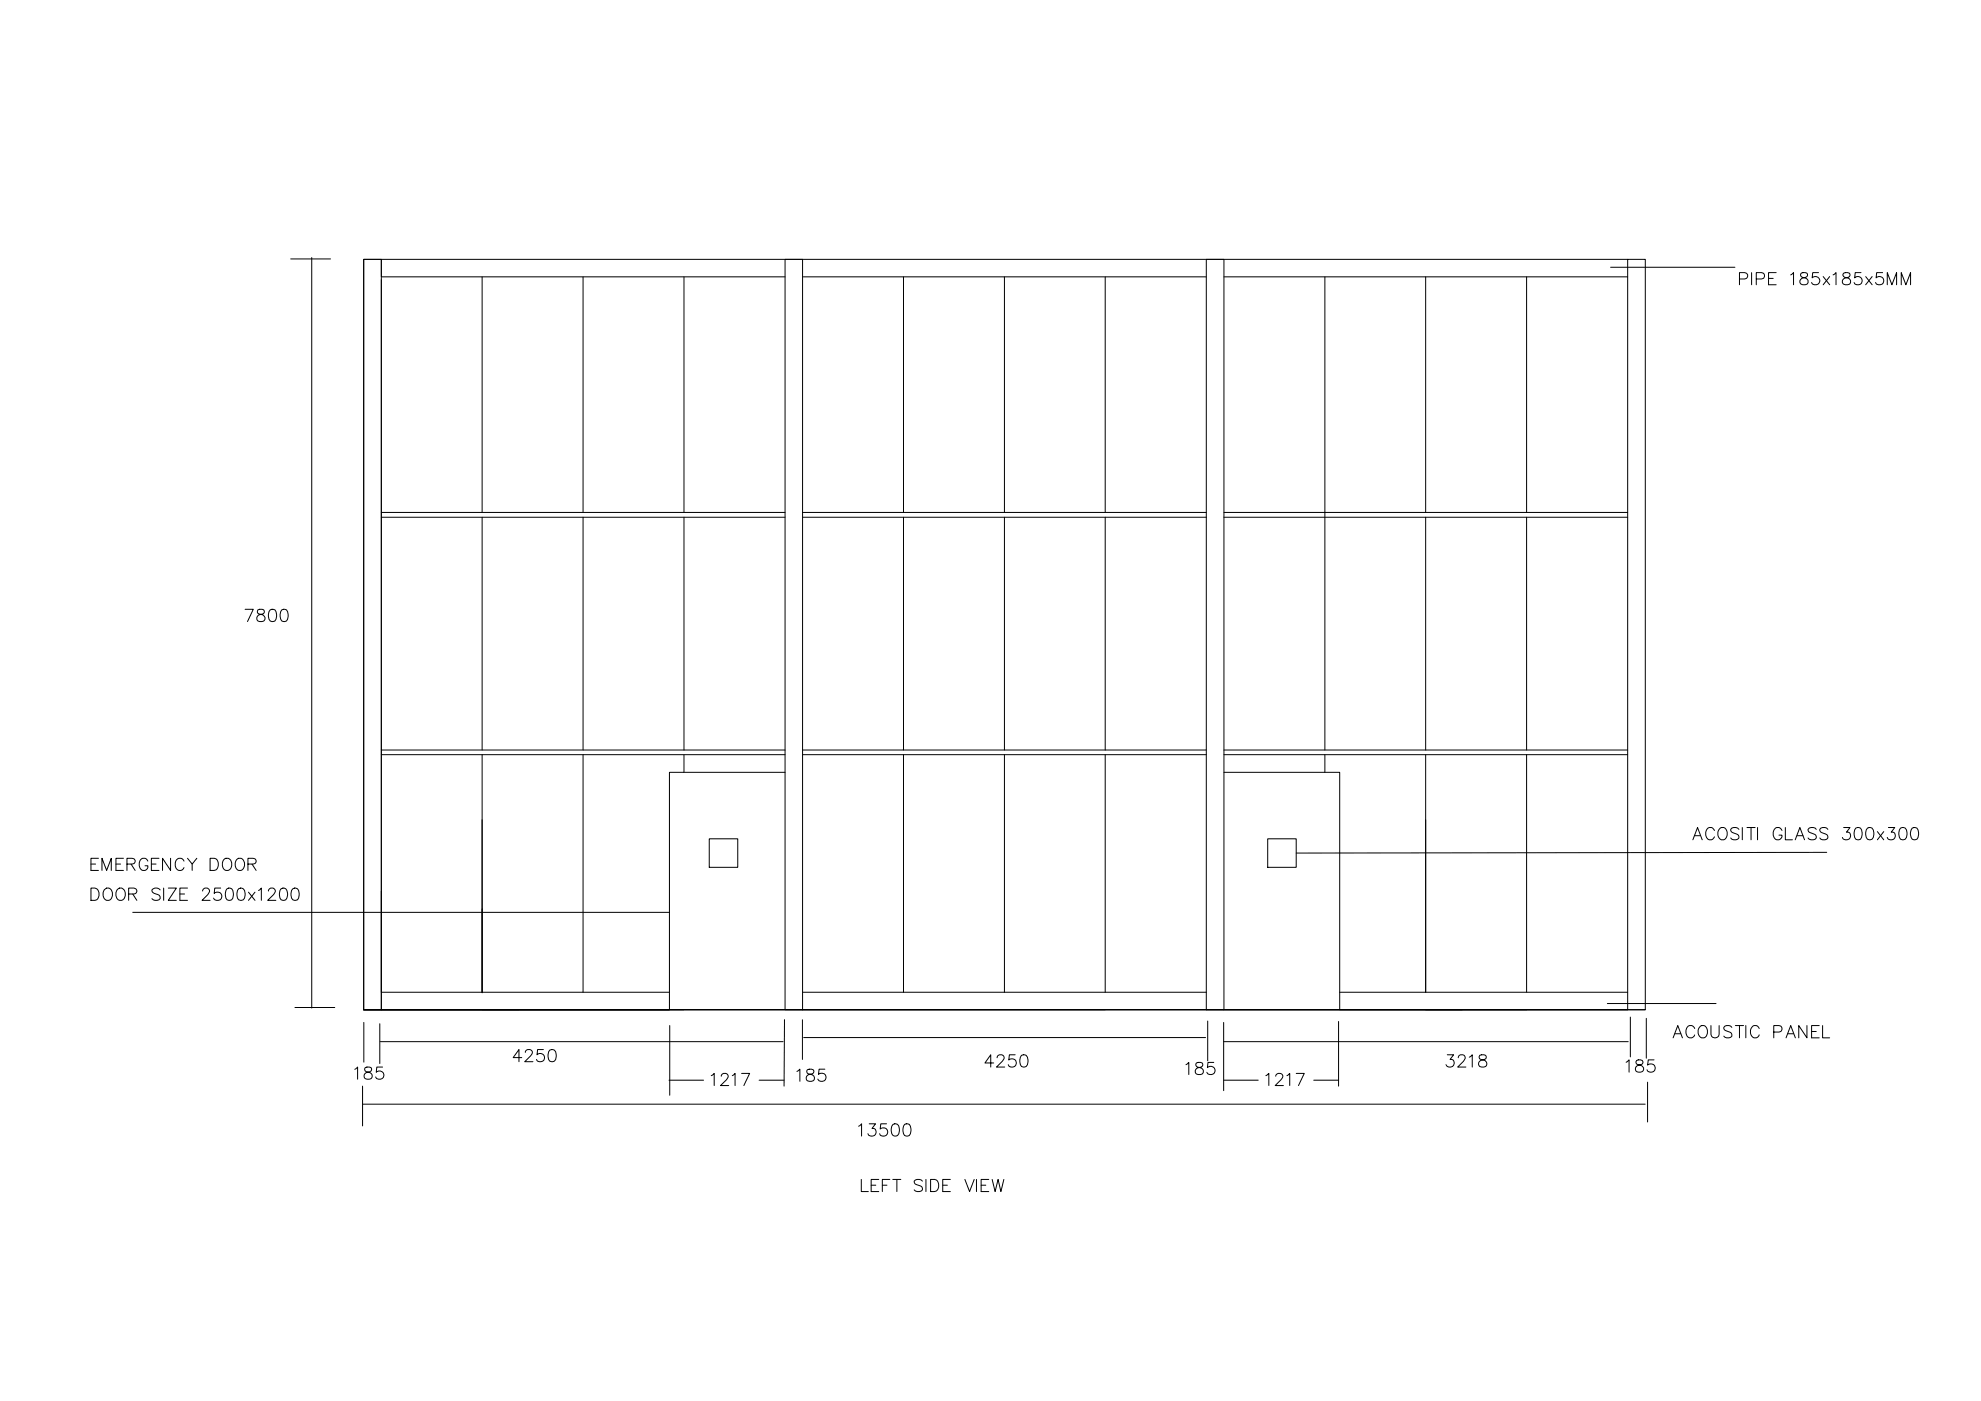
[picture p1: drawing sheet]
<svg xmlns="http://www.w3.org/2000/svg" width="594mm" height="420mm" viewBox="0 0 594 420" stroke-linecap="round" stroke-linejoin="round" font-family="sans-serif">
<!-- layer: 0 -->
<g fill="none" stroke="#000" stroke-width=".3">
<path d="M87.2 77.7h11.9M93.5 77.2v225.1M109.1 77.8h5.3v225h-5.3zM114.4 77.8v5.2h121M235.4 77.8h5.3v225h-5.3zM361.8 77.8h5.2v225h-5.2zM488.1 77.8v225h-379h384.3v-225h-384.3v225M114.4 83.9v213.7v-30.3M144.6 83v70.7M174.9 83v70.7M205.1 83v70.7M240.7 83h121.1"/>
<path d="M270.9 83v70.7M301.2 83v70.7M331.4 83v70.7M367 83h121.1M397.3 83v141.9M427.5 83v70.7M457.8 83v70.7M483 80.2h37.3M114.4 155.1h121M114.4 153.7h121M144.6 155.1v69.8M174.9 155.1v69.8"/>
<path d="M205.1 155.1v69.8M240.7 155.1h121.1M240.7 153.7h121.1M270.9 155.1v69.8M301.2 155.1v69.8M331.4 155.1v69.8M367 155.1h121.1M367 153.7h121.1M427.5 155.1v69.8M457.8 155.1v69.8M114.4 226.3h121M114.4 224.9h121"/>
<path d="M144.6 226.3v71.4M174.9 226.3v71.3M205.1 226.3v5.3M235.4 231.6h-34.6v71.2h-91.7h91.7M240.7 226.3h121.1M240.7 224.9h121.1M270.9 226.3v71.3M301.2 226.3v71.3M331.4 226.3v71.3M367 231.6h34.8v71.2h91.6M367 226.3h121.1M367 224.9h121.1"/>
<path d="M397.3 226.3v5.3M427.5 226.3v71.3M457.8 226.3v71.3M212.7 251.6h8.5v8.5h-8.5zM380.2 251.6h8.5v8.5h-8.5zM547.8 255.6l-159.1 .2M39.8 273.6h161M200.8 297.6h-86.4v5.2M240.7 297.6h121.1M401.8 297.6h86.3M88.4 302.1h12M109.1 306.6v11.9"/>
<path d="M113.9 307v12M114.1 312.4h120.7M114.4 302.8h90.7M144.6 302.8h10.9M200.8 307.6v20.9M235.3 305.8l-.2 19.9M240.6 305.8v11.9M240.7 302.8h90.7M241 311.2h120.5M362.2 306.2v11.9M367 306.6v20.5M367 312.4h121.3"/>
<path d="M367 302.8h90.8M401.4 306.3v19.4M427.5 302.8h10.9M482 301h32.6M488.9 305v12M493.7 305.4v11.9M108.7 325.7v12M108.7 331.1h384.7M200.6 323.9h10.4M227.6 323.9h7.5M367 323.9h10.3M394 323.9h7.4"/>
<path d="M494.1 324.5v12"/>
</g>
<!-- layer: GREY -->
<g fill="none" stroke="#000" stroke-width=".3">
<path d="M521.6 83.7h1.6a.95 .95 0 0 0 .9-1 .95 .95 0 0 0-.9-.9h-1.6v3.6M525.3 81.8v3.6M526.7 83.7l2.1-.2a.97 .97 0 0 0 .3-1.1 .97 .97 0 0 0-.9-.6h-1.5v3.6M530.4 83.5h1.4M532.7 81.8h-2.3v3.6h2.3M537 82.4l.9-.6v3.6M540.1 81.9a.76 .76 0 0 0 .4 1.3 1.48 1.48 0 0 1 1.7 1.5 1.29 1.29 0 0 1-1.4 .7 1.29 1.29 0 0 1-1-1.2 1.76 1.76 0 0 1 1.7-1 .76 .76 0 0 0 .4-1.3l-.5-.1zM545.4 81.8h-1.8l-.2 1.5a1.3 1.3 0 0 1 2 0 1.3 1.3 0 0 1-.2 1.9 1.3 1.3 0 0 1-1.9-.5M546.7 82.9l2 2.5M548.7 82.9l-2 2.5M549.7 82.4l.9-.6v3.6M552.9 81.9a.72 .72 0 0 0 .3 1.3 1.48 1.48 0 0 1 1.8 1.5 1.29 1.29 0 0 1-1.5 .7 1.29 1.29 0 0 1-1-1.2 1.76 1.76 0 0 1 1.8-1 .76 .76 0 0 0 .3-1.3l-.5-.1z"/>
<path d="M558.1 81.8h-1.7l-.2 1.5a1.28 1.28 0 0 1 1.9 0 1.28 1.28 0 0 1-.2 1.9 1.28 1.28 0 0 1-1.9-.5M559.5 82.9l1.9 2.5M561.4 82.9l-1.9 2.5M564.6 81.8h-1.8l-.2 1.5a1.3 1.3 0 0 1 2 0 1.3 1.3 0 0 1-.2 1.9 1.3 1.3 0 0 1-1.9-.5M566 85.4v-3.6l1.4 3.6 1.4-3.6v3.6M570.2 85.4v-3.6l1.4 3.6 1.4-3.6v3.6M73.5 182.7h2.5l-1.8 3.7M77.4 182.9a.75 .75 0 0 0 .3 1.2 1.38 1.38 0 0 1 1.4 .5 1.38 1.38 0 0 1 .2 1.5 1.29 1.29 0 0 1-1.5 .3 1.29 1.29 0 0 1-.8-1.2 1.6 1.6 0 0 1 1.8-1.1 .75 .75 0 0 0 .3-1.2l-.5-.2zM81 182.9a1.18 1.18 0 0 1 1.8 .5 3.1 3.1 0 0 1-.4 2.8 1.22 1.22 0 0 1-1.7-.5 2.96 2.96 0 0 1 .3-2.8zM84.5 182.9a1.17 1.17 0 0 1 1.7 .5 3.1 3.1 0 0 1-.3 2.8 1.17 1.17 0 0 1-1.7-.5 3.1 3.1 0 0 1 .3-2.8zM27.3 259.1h1.4M29.5 257.4h-2.2v3.6h2.2"/>
<path d="M34.8 259.1h1.4M37 257.4h-2.2v3.6h2.2M38.1 259.1l2.1-.1a.86 .86 0 0 0 0-1.4l-2.1-.2v3.6M39.3 259.1l1.2 1.9M44.3 258.2a1.33 1.33 0 0 0-1.5-.8 1.33 1.33 0 0 0-1 1.4 1.58 1.58 0 0 0 .3 1.7 1.58 1.58 0 0 0 1.7 .4l.5-.7v-.6h-.8M45.4 259.1h1.4M47.7 257.4h-2.3v3.6h2.3M51.2 257.4v3.6l-2.5-3.6v3.6M55.2 258.2a1.36 1.36 0 0 0-1.6-.8 1.36 1.36 0 0 0-1.1 1.4 1.6 1.6 0 0 0 .4 1.8 1.6 1.6 0 0 0 1.8 .3l.5-.7M56.2 257.4l1.4 1.7 1.4-1.7M57.6 259.1v1.9M63 257.4h1.2a1.94 1.94 0 0 1 1.3 1.8 1.94 1.94 0 0 1-1.3 1.8h-1.2z"/>
<path d="M67 257.9a1.37 1.37 0 0 1 1.6-.5 1.37 1.37 0 0 1 .9 1.4 1.6 1.6 0 0 1-.4 1.8 1.6 1.6 0 0 1-1.7 .3 2.32 2.32 0 0 1-.4-3zM70.9 257.9a1.37 1.37 0 0 1 1.5-.5 1.37 1.37 0 0 1 .9 1.4 1.61 1.61 0 0 1-.3 1.7 1.61 1.61 0 0 1-1.8 .4 2.32 2.32 0 0 1-.3-3zM74.4 259.1l2.1-.1a.86 .86 0 0 0 0-1.4l-2.1-.2v3.6M75.6 259.1l1.2 1.9M507.7 251.9l1.4-3.7 1.4 3.7M508.2 250.6h1.8M514.2 249.1a1.35 1.35 0 0 0-1.6-.9 1.35 1.35 0 0 0-1.1 1.4 1.61 1.61 0 0 0 .4 1.7 1.61 1.61 0 0 0 1.7 .4l.6-.7M515.9 248.3a1.69 1.69 0 0 1 1.9 .6 1.69 1.69 0 0 1 0 2.1 1.35 1.35 0 0 1-1.5 .9 1.35 1.35 0 0 1-1.1-1.4 2.2 2.2 0 0 1 .7-2.2zM521.5 248.7a1.37 1.37 0 0 0-1.4-.6 1.37 1.37 0 0 0-1.1 1l.7 .6a1.97 1.97 0 0 1 1.8 1.1v.5a1.58 1.58 0 0 1-2.5 0M522.5 248.2v3.7M523.9 248.2h2.4M525.1 248.2v3.7"/>
<path d="M527.1 248.2v3.7M534.4 249.1a1.35 1.35 0 0 0-1.5-.9 1.35 1.35 0 0 0-1.1 1.4 1.61 1.61 0 0 0 .3 1.7 1.61 1.61 0 0 0 1.7 .4l.6-.7v-.5h-.9M535.4 248.2v3.7h2.1M538.4 251.9l1.4-3.7 1.4 3.7M538.9 250.6h1.8M544.7 248.7a1.37 1.37 0 0 0-1.4-.6 1.37 1.37 0 0 0-1.1 1l.4 .5 1.4 .5a.88 .88 0 0 1 .7 .7 .88 .88 0 0 1-.4 .9 1.69 1.69 0 0 1-2.1-.4M548.1 248.7a1.34 1.34 0 0 0-1.3-.6 1.34 1.34 0 0 0-1.1 1l.4 .5 1.4 .5a.89 .89 0 0 1 .6 .7 .89 .89 0 0 1-.3 .9 1.61 1.61 0 0 1-2.1-.4M552.9 248.2h1.9l-1.1 1.4a1.18 1.18 0 0 1 1.3 1.3 1.18 1.18 0 0 1-1.6 1l-.7-.4-.2-.4M556.5 248.3a1.17 1.17 0 0 1 1.8 .6 3.1 3.1 0 0 1-.4 2.8 1.17 1.17 0 0 1-1.7-.6 3.1 3.1 0 0 1 .3-2.8zM560 248.3a1.18 1.18 0 0 1 1.8 .6 2.96 2.96 0 0 1-.4 2.8 1.18 1.18 0 0 1-1.7-.6 2.96 2.96 0 0 1 .3-2.8zM563 249.4l1.9 2.5M564.9 249.4l-1.9 2.5"/>
<path d="M566.3 248.2h1.9l-1 1.4a1.18 1.18 0 0 1 1.2 1.3 1.18 1.18 0 0 1-1.6 1l-.5-.2-.3-.6M569.9 248.3a1.22 1.22 0 0 1 1.8 .6 2.96 2.96 0 0 1-.4 2.8 1.18 1.18 0 0 1-1.7-.6 3.1 3.1 0 0 1 .3-2.8zM573.5 248.3a1.18 1.18 0 0 1 1.7 .6 3.1 3.1 0 0 1-.3 2.8 1.17 1.17 0 0 1-1.8-.6 2.8 2.8 0 0 1 .4-2.8zM27.3 266.3h1.2a1.97 1.97 0 0 1 1.2 1.9 1.97 1.97 0 0 1-1.2 1.8h-1.2zM30.6 261v-3.6l1.4 3.6 1.4-3.6v3.6M31.3 266.9a1.35 1.35 0 0 1 1.5-.5 1.35 1.35 0 0 1 .9 1.3 1.6 1.6 0 0 1-.3 1.8 1.6 1.6 0 0 1-1.8 .3 2.26 2.26 0 0 1-.3-2.9zM35.1 266.9a1.35 1.35 0 0 1 1.6-.5 1.35 1.35 0 0 1 .9 1.3 1.61 1.61 0 0 1-.4 1.8 1.61 1.61 0 0 1-1.8 .3 2.32 2.32 0 0 1-.3-2.9zM38.6 268.1h1.6a.93 .93 0 0 0 .8-1l-.3-.6-.5-.2h-1.6v3.7M39.8 268.1l1.2 1.9M48 266.9a1.37 1.37 0 0 0-1.3-.6 1.37 1.37 0 0 0-1.1 .9 2.4 2.4 0 0 0 2.1 1.2l.3 .6v.5a1.66 1.66 0 0 1-2.4 0M49.1 266.3v3.7M50.5 266.3h2.4l-2.4 3.7h2.4"/>
<path d="M53.9 268.1h1.4M56.2 266.3h-2.3v3.7h2.3M60.8 267.2l.1-.5 .5-.4 1.1 .2a.81 .81 0 0 1 .2 1.2l-2.1 2.3h2.4M66.2 266.3h-1.8l-.2 1.6a1.3 1.3 0 0 1 2 0 1.3 1.3 0 0 1-.2 1.9 1.3 1.3 0 0 1-1.9-.5M68.1 266.5a1.12 1.12 0 0 1 1.7 .6 3.1 3.1 0 0 1-.3 2.7 1.19 1.19 0 0 1-1.8-.5 3.1 3.1 0 0 1 .4-2.8zM71.6 266.5a1.17 1.17 0 0 1 1.7 .6 2.96 2.96 0 0 1-.3 2.7 1.21 1.21 0 0 1-1.8-.5 3.1 3.1 0 0 1 .4-2.8zM74.5 267.6l2 2.4M76.5 267.6l-2 2.4M77.5 267.1l.9-.8v3.7M80.5 267.2l.2-.5 .5-.4 1 .2a.81 .81 0 0 1 .2 1.2l-2.1 2.3h2.4M84.3 266.5a1.12 1.12 0 0 1 1.7 .6 2.8 2.8 0 0 1-.3 2.7 1.21 1.21 0 0 1-1.7-.5 3.1 3.1 0 0 1 .3-2.8zM87.8 266.5a1.13 1.13 0 0 1 1.7 .6 3.1 3.1 0 0 1-.3 2.7 1.24 1.24 0 0 1-1.8-.5 2.96 2.96 0 0 1 .4-2.8z"/>
<path d="M156.5 317.2h-2.6l1.7-2.4v3.6M157.5 315.6l.2-.5a1.16 1.16 0 0 1 2 .3l-.6 1.3-1.7 1.7h2.4M163 314.8h-1.8l-.1 1.5a1.28 1.28 0 0 1 1.9 0 1.28 1.28 0 0 1-.3 1.9 1.28 1.28 0 0 1-1.8-.5M164.9 314.9a1.24 1.24 0 0 1 1.7 .5 2.96 2.96 0 0 1-.3 2.8 1.21 1.21 0 0 1-1.8-.5 3.1 3.1 0 0 1 .4-2.8zM298 318.8h-2.6l1.7-2.5v3.7M299 317.2l.2-.5a1.21 1.21 0 0 1 1.8 0 1.17 1.17 0 0 1-.4 1.6l-1.8 1.7h2.5M304.4 316.3h-1.7l-.2 1.6a1.28 1.28 0 0 1 2 0 1.28 1.28 0 0 1-.3 1.9 1.28 1.28 0 0 1-1.8-.5M306.3 316.5a1.22 1.22 0 0 1 1.8 .5 2.96 2.96 0 0 1-.4 2.8 1.18 1.18 0 0 1-1.7-.5 3.1 3.1 0 0 1 .3-2.8zM355.7 319.3l.8-.7v3.7M358.8 318.8a.76 .76 0 0 0 .3 1.2 1.48 1.48 0 0 1 1.8 1.6 1.26 1.26 0 0 1-1.5 .7 1.26 1.26 0 0 1-.9-1.3 1.64 1.64 0 0 1 1.7-1 .76 .76 0 0 0 .3-1.2l-.5-.2zM364 318.6h-1.7l-.2 1.6a1.3 1.3 0 0 1 2-.1 1.3 1.3 0 0 1-.3 2 1.3 1.3 0 0 1-1.9-.5M434 316.3h1.9l-1 1.4a1.18 1.18 0 0 1 1.2 1.4 1.18 1.18 0 0 1-1.6 .9l-.5-.2-.4-.5"/>
<path d="M437.3 317.2l.4-.7 1-.2a.89 .89 0 0 1 .5 1.4l-2.1 2.3h2.5M440.6 317l.9-.7v3.7M443.8 316.5a.74 .74 0 0 0 .3 1.2 1.48 1.48 0 0 1 1.8 1.6 1.28 1.28 0 0 1-1.5 .7 1.28 1.28 0 0 1-1-1.2 1.7 1.7 0 0 1 1.7-1.1 .74 .74 0 0 0 .4-1.2l-.5-.2zM487.7 318.6l.8-.7v3.6M490.8 318.1a.72 .72 0 0 0 .3 1.1 1.38 1.38 0 0 1 1.4 .5 1.38 1.38 0 0 1 .2 1.5 1.29 1.29 0 0 1-1.4 .3 1.29 1.29 0 0 1-.9-1.2 1.73 1.73 0 0 1 1.8-1.1 .72 .72 0 0 0 .3-1.1l-.5-.2zM496 317.9h-1.7l-.2 1.5a1.3 1.3 0 0 1 2 0 1.3 1.3 0 0 1-.3 1.9 1.3 1.3 0 0 1-1.9-.5M501.7 311.2l1.4-3.6 1.4 3.6M502.3 310h1.7M508.2 308.5a1.35 1.35 0 0 0-1.5-.9 1.35 1.35 0 0 0-1.1 1.4 1.6 1.6 0 0 0 .3 1.7 1.6 1.6 0 0 0 1.8 .4l.5-.7M510 307.7a1.69 1.69 0 0 1 1.9 .6 1.69 1.69 0 0 1 0 2.1 1.35 1.35 0 0 1-1.6 .9 1.35 1.35 0 0 1-1.1-1.4 2.2 2.2 0 0 1 .8-2.2zM513.1 307.6v2.6a1.24 1.24 0 0 0 1.2 1.1 1.24 1.24 0 0 0 1.2-1.1v-2.6M519.4 308.1a1.34 1.34 0 0 0-1.4-.6 1.34 1.34 0 0 0-1.1 1l.4 .5 1.4 .5a.89 .89 0 0 1 .6 .7 .89 .89 0 0 1-.3 .9 1.68 1.68 0 0 1-2.1-.4"/>
<path d="M520.4 307.6h2.5M521.6 307.6v3.6M523.6 307.6v3.6M527.6 308.5a1.35 1.35 0 0 0-1.6-.9 1.35 1.35 0 0 0-1.1 1.4 1.63 1.63 0 0 0 .4 1.7 1.63 1.63 0 0 0 1.8 .4l.5-.7M531.9 309.5h1.6a.98 .98 0 0 0 .9-1 .98 .98 0 0 0-.9-.9h-1.6v3.6M535.6 311.2l1.4-3.6 1.4 3.6M536.1 310h1.8M541.9 307.6v3.6l-2.5-3.6v3.6M543.3 309.3h1.4M545.6 307.6h-2.3v3.6h2.3M546.6 307.6v3.6h2.1M106.4 320.7l.8-.7v3.7"/>
<path d="M109.5 320.2a.76 .76 0 0 0 .4 1.2 1.48 1.48 0 0 1 1.7 1.6 1.26 1.26 0 0 1-1.4 .7 1.26 1.26 0 0 1-1-1.3 1.64 1.64 0 0 1 1.7-1 .76 .76 0 0 0 .4-1.2l-.5-.2zM114.7 320h-1.7l-.2 1.6a1.3 1.3 0 0 1 2-.1 1.3 1.3 0 0 1-.2 2 1.3 1.3 0 0 1-1.9-.5M213.3 322.6l.9-.7v3.7M216.3 322.8l.3-.7 1.1-.2a.89 .89 0 0 1 .5 1.4l-2.1 2.3h2.4M219.6 322.6l.8-.7v3.7M222.4 321.9h2.4l-1.7 3.7M239 321.3l.9-.7v3.7M242.1 320.8a.76 .76 0 0 0 .4 1.2 1.54 1.54 0 0 1 1.7 1.6 1.29 1.29 0 0 1-1.4 .7 1.29 1.29 0 0 1-1-1.2 1.6 1.6 0 0 1 1.7-1.1l.4-.1 .2-.7a1.45 1.45 0 0 0-2-.4zM247.4 320.6h-1.8l-.1 1.6a1.29 1.29 0 0 1 1.9 0 1.29 1.29 0 0 1-.3 2 1.29 1.29 0 0 1-1.8-.6M257.5 337.7l.9-.7v3.7M260.7 337h1.9l-1.1 1.4a1.18 1.18 0 0 1 1.3 1.4 1.18 1.18 0 0 1-1.6 .9l-.8-.3-.1-.4M265.9 337h-1.8l-.1 1.6a1.28 1.28 0 0 1 1.9 0 1.28 1.28 0 0 1-.2 1.9 1.28 1.28 0 0 1-1.9-.5"/>
<path d="M267.8 337.2a1.18 1.18 0 0 1 1.8 .5 2.96 2.96 0 0 1-.4 2.8 1.18 1.18 0 0 1-1.8-.5 2.96 2.96 0 0 1 .4-2.8zM271.3 337.2a1.17 1.17 0 0 1 1.7 .5 3.1 3.1 0 0 1-.3 2.8 1.17 1.17 0 0 1-1.8-.5 3.1 3.1 0 0 1 .4-2.8zM379.6 322.6l.9-.7v3.7M382.6 322.8l.1-.5a1.16 1.16 0 0 1 2 .3l-.6 1.2-1.7 1.8h2.5M385.9 322.6l.9-.7v3.7M388.7 321.9h2.4l-1.7 3.7M258.3 353.7v3.6h2.1M261.3 355.4h1.4M263.5 353.7h-2.2v3.6h2.2M264.6 355.4h1.4M266.8 353.7h-2.2v3.6M267.7 353.7h2.4"/>
<path d="M269 353.7v3.6M276.6 354.2a1.66 1.66 0 0 0-2.4 0 .9 .9 0 0 0 .7 1.1l1 .3a.88 .88 0 0 1 .7 .7 .88 .88 0 0 1-.3 .9 1.76 1.76 0 0 1-2.1-.4M277.7 353.7v3.6M279.1 353.7h1.2a1.94 1.94 0 0 1 1.2 1.8 1.94 1.94 0 0 1-1.2 1.8h-1.2zM282.7 355.4h1.4M285 353.7h-2.3v3.6h2.3M289.4 353.7l1.4 3.6 1.4-3.6M292.8 353.7v3.6M294.2 355.4h1.4M296.5 353.7h-2.3v3.6h2.3M297.5 353.7l.9 3.6 .9-3.6 .9 3.6 .8-3.6"/>
</g>
</svg>
